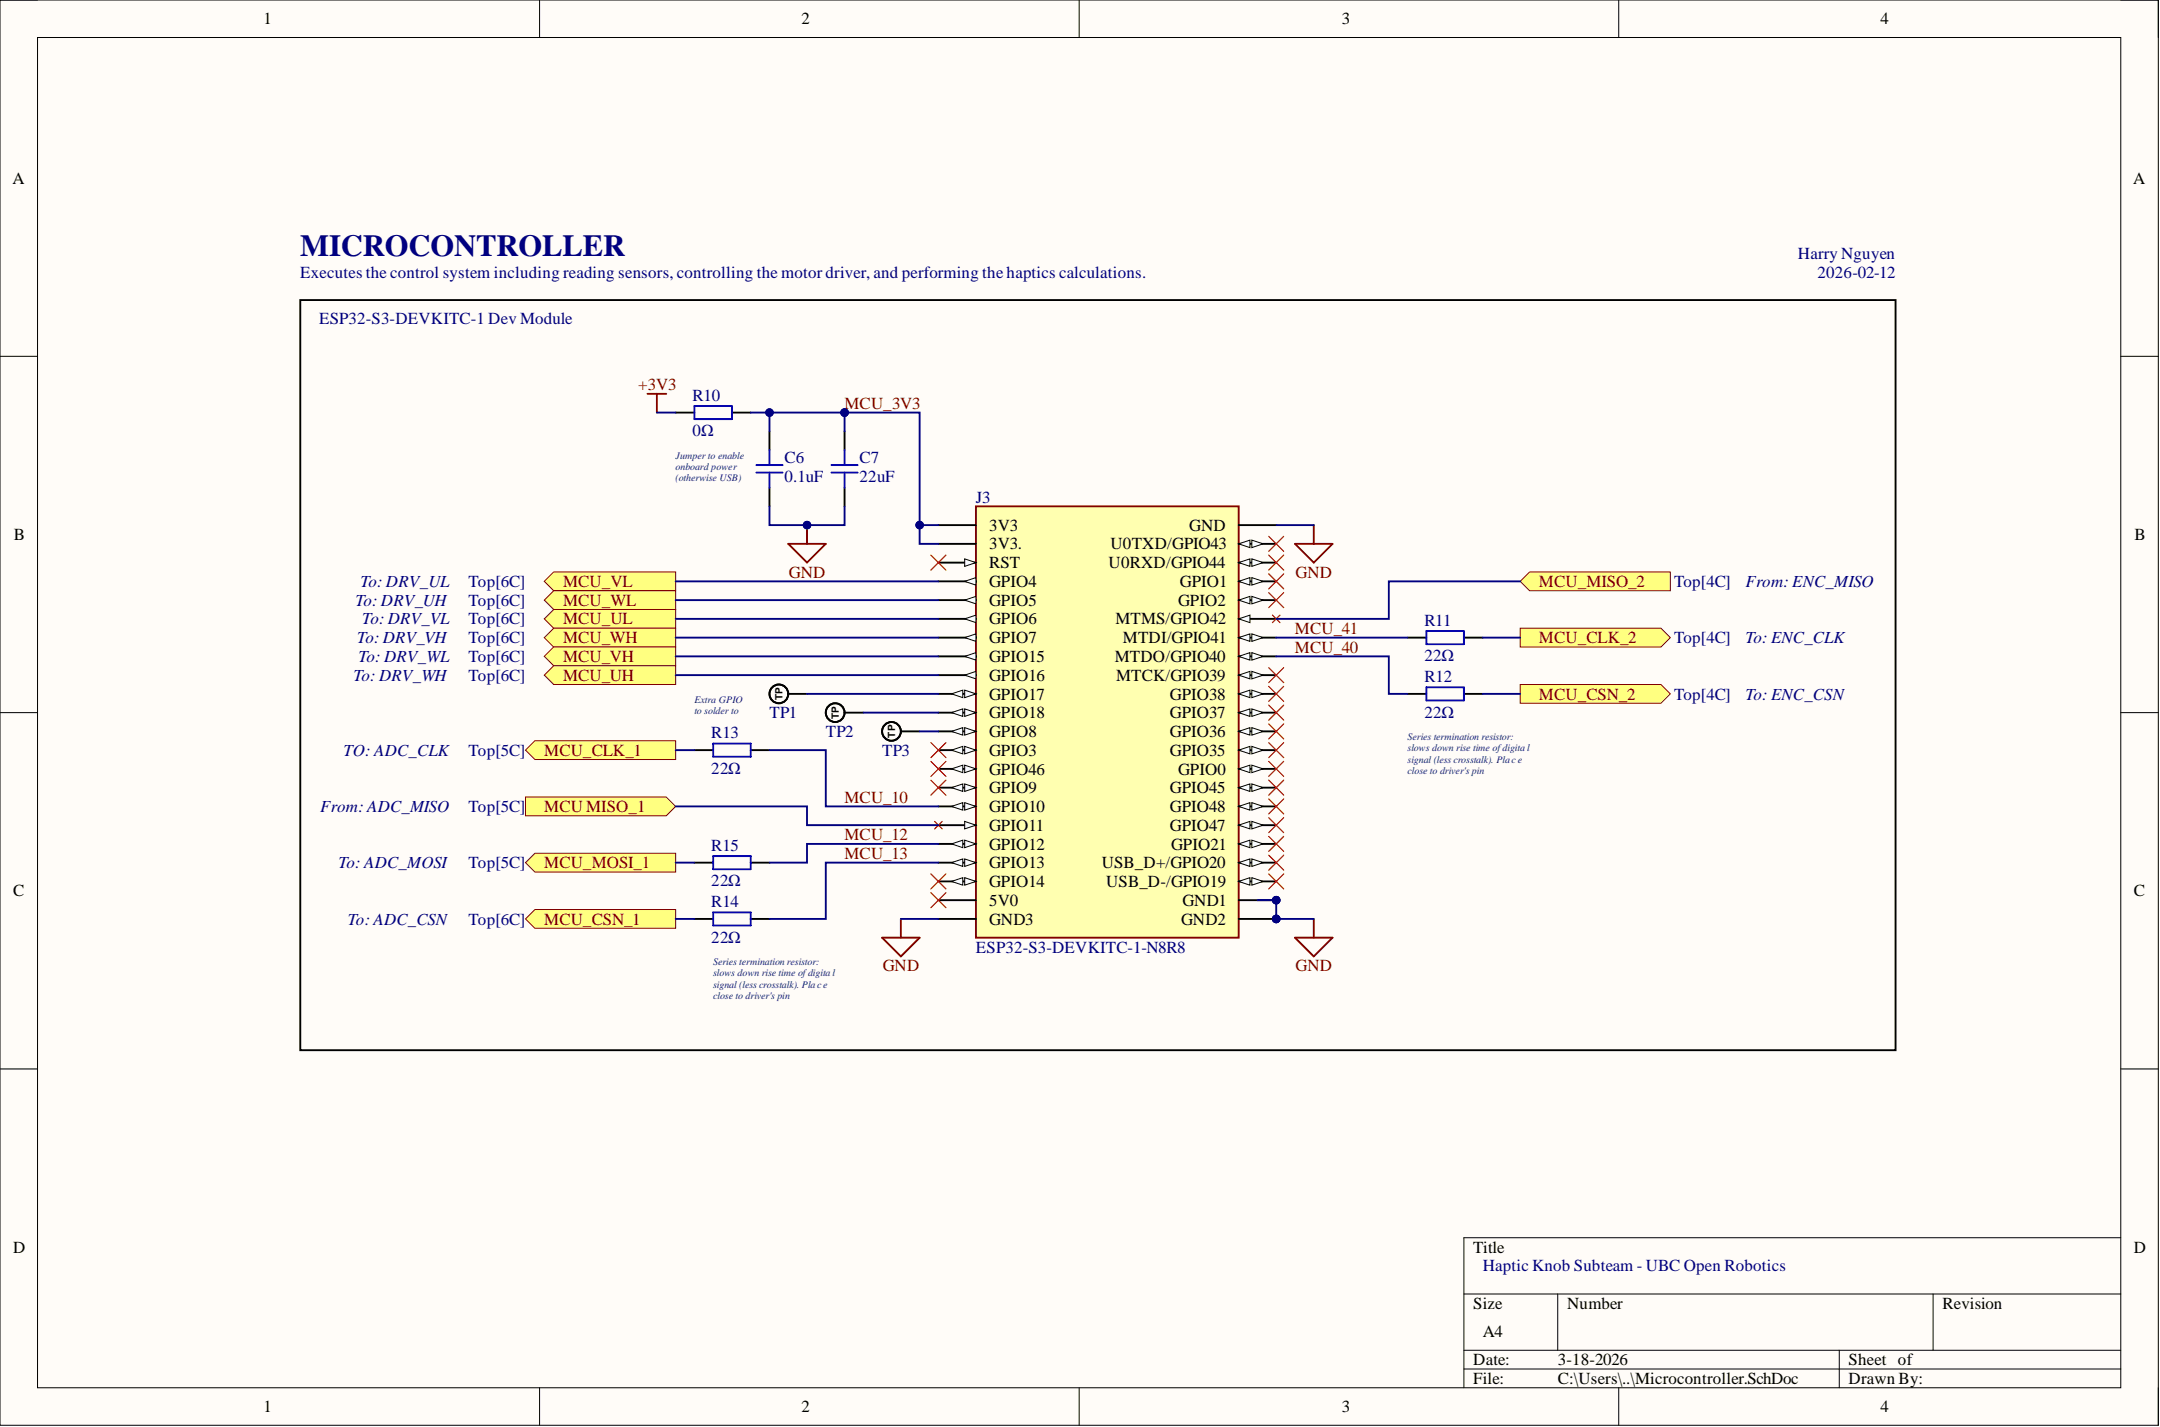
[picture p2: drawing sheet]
<svg xmlns="http://www.w3.org/2000/svg" width="292mm" height="193mm" viewBox="0 0 292 193" stroke-linecap="round" stroke-linejoin="round" font-family="sans-serif">
<defs><g id="words">
<text font-size="4.1" fill="#000080" x="40.6" y="34.6">MICROCONTROLLER</text>
<g font-size="2.3">
<text x="35.6" y="3.3">1</text>
<text x="108.4" y="3.3">2</text>
<text x="181.5" y="3.3">3</text>
<text x="254.3" y="3.3">4</text>
<text x="1.7" y="24.9">A</text>
<text x="288.5" y="24.9">A</text>
<text x="133.8" y="71.8">3V3</text>
<text x="160.8" y="71.8">GND</text>
<text x="1.9" y="73">B</text>
<text x="133.8" y="74.3">3V3.</text>
<text x="133.8" y="76.8">RST</text>
<text x="149.9" y="76.8">U0RXD/GPIO44</text>
<text x="150.2" y="74.3">U0TXD/GPIO43</text>
<text x="288.7" y="73">B</text>
<text x="133.8" y="79.4">GPIO4</text>
<text x="133.8" y="81.9">GPIO5</text>
<text x="159.3" y="81.9">GPIO2</text>
<text x="159.6" y="79.4">GPIO1</text>
<text x="133.8" y="84.4">GPIO6</text>
<text x="133.8" y="87">GPIO7</text>
<text x="133.8" y="89.5">GPIO15</text>
<text x="150.8" y="89.5">MTDO/GPIO40</text>
<text x="150.8" y="84.4">MTMS/GPIO42</text>
<text x="151.9" y="87">MTDI/GPIO41</text>
<text x="133.8" y="92.1">GPIO16</text>
<text x="133.8" y="94.6">GPIO17</text>
<text x="150.9" y="92.1">MTCK/GPIO39</text>
<text x="158.2" y="94.6">GPIO38</text>
<text x="133.8" y="97.1">GPIO18</text>
<text x="133.8" y="99.7">GPIO8</text>
<text x="158.2" y="97.1">GPIO37</text>
<text x="158.2" y="99.7">GPIO36</text>
<text x="133.8" y="102.2">GPIO3</text>
<text x="133.8" y="104.7">GPIO46</text>
<text x="133.8" y="107.3">GPIO9</text>
<text x="158.2" y="102.2">GPIO35</text>
<text x="158.2" y="107.3">GPIO45</text>
<text x="159.3" y="104.7">GPIO0</text>
<text x="133.8" y="109.8">GPIO10</text>
<text x="133.8" y="112.3">GPIO11</text>
<text x="158.2" y="109.8">GPIO48</text>
<text x="158.2" y="112.3">GPIO47</text>
<text x="133.8" y="114.9">GPIO12</text>
<text x="133.8" y="117.4">GPIO13</text>
<text x="133.8" y="120">GPIO14</text>
<text x="149" y="117.4">USB_D+/GPIO20</text>
<text x="149.6" y="120">USB_D-/GPIO19</text>
<text x="158.4" y="114.9">GPIO21</text>
<text x="1.8" y="121.2">C</text>
<text x="133.8" y="122.5">5V0</text>
<text x="133.8" y="125">GND3</text>
<text x="159.7" y="125">GND2</text>
<text x="159.9" y="122.5">GND1</text>
<text x="288.6" y="121.2">C</text>
<text x="1.8" y="169.4">D</text>
<text x="199.2" y="169.4">Title</text>
<text x="288.6" y="169.4">D</text>
<text x="199.2" y="177">Size</text>
<text x="211.9" y="177">Number</text>
<text x="262.7" y="177">Revision</text>
<text x="199.2" y="184.6">Date:</text>
<text x="200.5" y="180.8">A4</text>
<text x="210.7" y="184.6">3-18-2026</text>
<text x="250" y="184.6">Sheet of</text>
<text x="35.6" y="191">1</text>
<text x="108.4" y="191">2</text>
<text x="181.5" y="191">3</text>
<text x="199.2" y="187.2">File:</text>
<text x="210.7" y="187.2">C:\Users\..\Microcontroller.SchDoc</text>
<text x="250" y="187.2">Drawn By:</text>
<text x="254.3" y="191">4</text>
</g>
<g font-size="2.3" fill="#000080">
<text x="243.1" y="35">Harry Nguyen</text>
<text x="40.6" y="37.5">Executes the control system including reading sensors, controlling the motor driver, and performing the haptics calculations.</text>
<text x="245.8" y="37.5">2026-02-12</text>
<text x="43.1" y="43.9">ESP32-S3-DEVKITC-1 Dev Module</text>
<text x="93.7" y="54.2">R10</text>
<text x="93.7" y="59">0Ω</text>
<text x="106.1" y="62.6">C6</text>
<text x="106.1" y="65.2">0.1uF</text>
<text x="116.2" y="62.6">C7</text>
<text x="116.2" y="65.2">22uF</text>
<text x="132" y="68">J3</text>
<text x="48.1" y="81.9">To: DRV_UH</text>
<text x="48.7" y="79.4">To: DRV_UL</text>
<text x="63.4" y="79.4">Top[6C]</text>
<text x="63.4" y="81.9">Top[6C]</text>
<text x="226.4" y="79.4">Top[4C]</text>
<text x="236" y="79.4">From: ENC_MISO</text>
<text x="48.3" y="87">To: DRV_VH</text>
<text x="48.5" y="89.5">To: DRV_WL</text>
<text x="49" y="84.4">To: DRV_VL</text>
<text x="63.4" y="84.4">Top[6C]</text>
<text x="63.4" y="87">Top[6C]</text>
<text x="63.4" y="89.5">Top[6C]</text>
<text x="192.6" y="84.6">R11</text>
<text x="192.6" y="89.4">22Ω</text>
<text x="226.4" y="87">Top[4C]</text>
<text x="236" y="87">To: ENC_CLK</text>
<text x="47.8" y="92.1">To: DRV_WH</text>
<text x="63.4" y="92.1">Top[6C]</text>
<text x="192.6" y="92.2">R12</text>
<text x="226.4" y="94.6">Top[4C]</text>
<text x="236" y="94.6">To: ENC_CSN</text>
<text x="96.2" y="99.8">R13</text>
<text x="104.1" y="97.1">TP1</text>
<text x="111.7" y="99.7">TP2</text>
<text x="192.6" y="97">22Ω</text>
<text x="46.4" y="102.2">TO: ADC_CLK</text>
<text x="63.4" y="102.2">Top[5C]</text>
<text x="96.2" y="104.7">22Ω</text>
<text x="119.3" y="102.2">TP3</text>
<text x="43.3" y="109.8">From: ADC_MISO</text>
<text x="63.4" y="109.8">Top[5C]</text>
<text x="45.8" y="117.4">To: ADC_MOSI</text>
<text x="63.4" y="117.4">Top[5C]</text>
<text x="96.2" y="115.1">R15</text>
<text x="96.2" y="119.9">22Ω</text>
<text x="47" y="125">To: ADC_CSN</text>
<text x="63.4" y="125">Top[6C]</text>
<text x="96.2" y="122.7">R14</text>
<text x="96.2" y="127.5">22Ω</text>
<text x="132" y="128.8">ESP32-S3-DEVKITC-1-N8R8</text>
<text x="200.5" y="171.9">Haptic Knob Subteam - UBC Open Robotics</text>
</g>
<g font-size="2.3" fill="#800000">
<text x="86.3" y="52.7">+3V3</text>
<text x="114.2" y="55.3">MCU_3V3</text>
<text x="76.1" y="79.4">MCU_VL</text>
<text x="76.1" y="81.9">MCU_WL</text>
<text x="106.7" y="78.1">GND</text>
<text x="175.2" y="78.1">GND</text>
<text x="208.1" y="79.4">MCU_MISO_2</text>
<text x="76.1" y="84.4">MCU_UL</text>
<text x="76.1" y="87">MCU_WH</text>
<text x="76.1" y="89.5">MCU_VH</text>
<text x="175.1" y="85.7">MCU_41</text>
<text x="175.1" y="88.3">MCU_40</text>
<text x="208.1" y="87">MCU_CLK_2</text>
<text x="76.1" y="92.1">MCU_UH</text>
<text x="208.1" y="94.6">MCU_CSN_2</text>
<text x="73.6" y="102.2">MCU_CLK_1</text>
<text x="73.6" y="109.8">MCU MISO_1</text>
<text x="114.2" y="108.5">MCU_10</text>
<text x="114.2" y="113.6">MCU_12</text>
<text x="73.6" y="117.4">MCU_MOSI_1</text>
<text x="114.2" y="116.1">MCU_13</text>
<text x="73.6" y="125">MCU_CSN_1</text>
<text x="119.4" y="131.4">GND</text>
<text x="175.2" y="131.4">GND</text>
</g>
<g font-size="1.4" fill="#073763">
<text x="91.4" y="62">Jumper to enable</text>
<text x="91.4" y="63.6">onboard power</text>
<text x="91.4" y="65.1">(otherwise USB)</text>
<text x="93.9" y="95">Extra GPIO</text>
<text x="93.9" y="96.5">to solder to</text>
<text x="190.4" y="100.1">Series termination resistor:</text>
<text x="190.4" y="101.6">slows down rise time ofdigita l</text>
<text x="190.4" y="103.1">signal (less crosstalk). Place</text>
<text x="190.4" y="104.7">close to driver's pin</text>
<text x="96.4" y="130.5">Series termination resistor:</text>
<text x="96.4" y="132">slows down rise time ofdigita l</text>
<text x="96.4" y="133.6">signal (less crosstalk). Place</text>
<text x="96.4" y="135.1">close to driver's pin</text>
</g>
<g font-size="1.4">
<text x="105.8" y="94.7" transform="rotate(-90 105.8 94.7)">TP</text>
<text x="113.4" y="97.2" transform="rotate(-90 113.4 97.2)">TP</text>
<text x="121.1" y="99.7" transform="rotate(-90 121.1 99.7)">TP</text>
</g>
</g></defs>
<path d="M0 0h291.9v192.7h-291.9z" fill-rule="evenodd" fill="#fffcf8"/>
<path d="M0 0h291.9v192.7h-291.9z" fill="none" stroke="#000" stroke-width=".14"/>
<path d="M5.1 5.1h281.7v182.6h-281.7z" fill-rule="evenodd" fill="#fffcf8"/>
<g fill="none" stroke="#000" stroke-width=".14">
<path d="M0 0h5.1M5.1 5.1h281.7v182.6h-281.7zM73 0v5.1M145.9 0v5.1M218.9 0v5.1M286.8 0h5.1v5.1M0 48.2h5.1M286.8 48.2h5.1M0 96.4h5.1M286.8 96.4h5.1M0 144.6h5.1M286.8 144.6h5.1"/>
<path d="M198 175h88.8M210.7 175v7.6M261.4 175v7.6M286.8 167.4h-88.8v20.3M73 187.7v5M145.9 187.7v5M198 182.6h88.8M198 185.1h88.8M218.9 187.7v5M248.7 182.6v5.1M291.9 187.7v5"/>
</g>
<circle cx="172.6" cy="121.7" r=".51" fill="#000080"/>
<circle cx="172.6" cy="121.7" r=".51" fill="none" stroke="#000080" stroke-width=".14"/>
<circle cx="172.6" cy="124.3" r=".51" fill="#000080"/>
<circle cx="172.6" cy="124.3" r=".51" fill="none" stroke="#000080" stroke-width=".14"/>
<path d="M132 68.5h35.5v58.3h-35.5z" fill-rule="evenodd" fill="#ffffb0"/>
<path d="M132 68.5h35.5v58.3h-35.5z" fill="none" stroke="#800000" stroke-width=".25"/>
<path d="M126.9 71h5.1M126.9 73.5h5.1M126.9 76.1h5.1" fill="none" stroke="#000" stroke-width=".25"/>
<path d="M130.5 75.6l1.5 .5-1.5 .5z" fill="#f8fcff"/>
<path d="M130.5 75.6l1.5 .5-1.5 .5z" fill="none" stroke="#000" stroke-width=".14"/>
<path d="M126.9 78.6h5.1" fill="none" stroke="#000" stroke-width=".25"/>
<path d="M130.5 78.6l1.5-.5v1z" fill="#f8fcff"/>
<path d="M130.5 78.6l1.5-.5v1z" fill="none" stroke="#000" stroke-width=".14"/>
<path d="M126.9 81.2h5.1" fill="none" stroke="#000" stroke-width=".25"/>
<path d="M130.5 81.2l1.5-.6v1.1z" fill="#f8fcff"/>
<path d="M130.5 81.2l1.5-.6v1.1z" fill="none" stroke="#000" stroke-width=".14"/>
<path d="M126.9 83.7h5.1" fill="none" stroke="#000" stroke-width=".25"/>
<path d="M130.5 83.7l1.5-.5v1z" fill="#f8fcff"/>
<path d="M130.5 83.7l1.5-.5v1z" fill="none" stroke="#000" stroke-width=".14"/>
<path d="M126.9 86.2h5.1" fill="none" stroke="#000" stroke-width=".25"/>
<path d="M130.5 86.2l1.5-.5v1z" fill="#f8fcff"/>
<path d="M130.5 86.2l1.5-.5v1z" fill="none" stroke="#000" stroke-width=".14"/>
<path d="M126.9 88.8h5.1" fill="none" stroke="#000" stroke-width=".25"/>
<path d="M130.5 88.8l1.5-.5v1z" fill="#f8fcff"/>
<path d="M130.5 88.8l1.5-.5v1z" fill="none" stroke="#000" stroke-width=".14"/>
<path d="M126.9 91.3h5.1" fill="none" stroke="#000" stroke-width=".25"/>
<path d="M130.5 91.3l1.5-.5v1z" fill="#f8fcff"/>
<path d="M130.5 91.3l1.5-.5v1z" fill="none" stroke="#000" stroke-width=".14"/>
<path d="M126.9 93.8h5.1" fill="none" stroke="#000" stroke-width=".25"/>
<path d="M130.5 93.3l1.5 .5-1.5 .5z" fill="#f8fcff"/>
<path d="M130.5 93.3l1.5 .5-1.5 .5z" fill="none" stroke="#000" stroke-width=".14"/>
<path d="M128.7 93.8l1.5-.5v1z" fill="#f8fcff"/>
<path d="M128.7 93.8l1.5-.5v1z" fill="none" stroke="#000" stroke-width=".14"/>
<path d="M126.9 96.4h5.1" fill="none" stroke="#000" stroke-width=".25"/>
<path d="M130.5 95.9l1.5 .5-1.5 .5z" fill="#f8fcff"/>
<path d="M130.5 95.9l1.5 .5-1.5 .5z" fill="none" stroke="#000" stroke-width=".14"/>
<path d="M128.7 96.4l1.5-.5v1z" fill="#f8fcff"/>
<path d="M128.7 96.4l1.5-.5v1z" fill="none" stroke="#000" stroke-width=".14"/>
<path d="M126.9 98.9h5.1" fill="none" stroke="#000" stroke-width=".25"/>
<path d="M130.5 98.4l1.5 .5-1.5 .5z" fill="#f8fcff"/>
<path d="M130.5 98.4l1.5 .5-1.5 .5z" fill="none" stroke="#000" stroke-width=".14"/>
<path d="M128.7 98.9l1.5-.5v1z" fill="#f8fcff"/>
<path d="M128.7 98.9l1.5-.5v1z" fill="none" stroke="#000" stroke-width=".14"/>
<path d="M126.9 101.4h5.1" fill="none" stroke="#000" stroke-width=".25"/>
<path d="M130.5 100.9l1.5 .5-1.5 .5z" fill="#f8fcff"/>
<path d="M130.5 100.9l1.5 .5-1.5 .5z" fill="none" stroke="#000" stroke-width=".14"/>
<path d="M128.7 101.4l1.5-.5v1z" fill="#f8fcff"/>
<path d="M128.7 101.4l1.5-.5v1z" fill="none" stroke="#000" stroke-width=".14"/>
<path d="M126.9 104h5.1" fill="none" stroke="#000" stroke-width=".25"/>
<path d="M130.5 103.5l1.5 .5-1.5 .5z" fill="#f8fcff"/>
<path d="M130.5 103.5l1.5 .5-1.5 .5z" fill="none" stroke="#000" stroke-width=".14"/>
<path d="M128.7 104l1.5-.5v1z" fill="#f8fcff"/>
<path d="M128.7 104l1.5-.5v1z" fill="none" stroke="#000" stroke-width=".14"/>
<path d="M126.9 106.5h5.1" fill="none" stroke="#000" stroke-width=".25"/>
<path d="M130.5 106l1.5 .5-1.5 .5z" fill="#f8fcff"/>
<path d="M130.5 106l1.5 .5-1.5 .5z" fill="none" stroke="#000" stroke-width=".14"/>
<path d="M128.7 106.5l1.5-.5v1z" fill="#f8fcff"/>
<path d="M128.7 106.5l1.5-.5v1z" fill="none" stroke="#000" stroke-width=".14"/>
<path d="M126.9 109h5.1" fill="none" stroke="#000" stroke-width=".25"/>
<path d="M130.5 108.5l1.5 .5-1.5 .6z" fill="#f8fcff"/>
<path d="M130.5 108.5l1.5 .5-1.5 .6z" fill="none" stroke="#000" stroke-width=".14"/>
<path d="M128.7 109l1.5-.5v1.1z" fill="#f8fcff"/>
<path d="M128.7 109l1.5-.5v1.1z" fill="none" stroke="#000" stroke-width=".14"/>
<path d="M126.9 111.6h5.1" fill="none" stroke="#000" stroke-width=".25"/>
<path d="M130.5 111.1l1.5 .5-1.5 .5z" fill="#f8fcff"/>
<path d="M130.5 111.1l1.5 .5-1.5 .5z" fill="none" stroke="#000" stroke-width=".14"/>
<path d="M126.9 114.1h5.1" fill="none" stroke="#000" stroke-width=".25"/>
<path d="M130.5 113.6l1.5 .5-1.5 .5z" fill="#f8fcff"/>
<path d="M130.5 113.6l1.5 .5-1.5 .5z" fill="none" stroke="#000" stroke-width=".14"/>
<path d="M128.7 114.1l1.5-.5v1z" fill="#f8fcff"/>
<path d="M128.7 114.1l1.5-.5v1z" fill="none" stroke="#000" stroke-width=".14"/>
<path d="M126.9 116.7h5.1" fill="none" stroke="#000" stroke-width=".25"/>
<path d="M130.5 116.1l1.5 .6-1.5 .5z" fill="#f8fcff"/>
<path d="M130.5 116.1l1.5 .6-1.5 .5z" fill="none" stroke="#000" stroke-width=".14"/>
<path d="M128.7 116.7l1.5-.6v1.1z" fill="#f8fcff"/>
<path d="M128.7 116.7l1.5-.6v1.1z" fill="none" stroke="#000" stroke-width=".14"/>
<path d="M126.9 119.2h5.1" fill="none" stroke="#000" stroke-width=".25"/>
<path d="M130.5 118.7l1.5 .5-1.5 .5z" fill="#f8fcff"/>
<path d="M130.5 118.7l1.5 .5-1.5 .5z" fill="none" stroke="#000" stroke-width=".14"/>
<path d="M128.7 119.2l1.5-.5v1z" fill="#f8fcff"/>
<path d="M128.7 119.2l1.5-.5v1z" fill="none" stroke="#000" stroke-width=".14"/>
<path d="M167.5 71h5.1M167.5 73.5h5.1M126.9 121.7h5.1M126.9 124.3h5.1" fill="none" stroke="#000" stroke-width=".25"/>
<path d="M167.5 73.5l1.5-.5v1.1z" fill="#f8fcff"/>
<path d="M167.5 73.5l1.5-.5v1.1z" fill="none" stroke="#000" stroke-width=".14"/>
<path d="M169.3 73l1.5 .5-1.5 .6z" fill="#f8fcff"/>
<path d="M169.3 73l1.5 .5-1.5 .6z" fill="none" stroke="#000" stroke-width=".14"/>
<path d="M167.5 76.1h5.1" fill="none" stroke="#000" stroke-width=".25"/>
<path d="M167.5 76.1l1.5-.5v1z" fill="#f8fcff"/>
<path d="M167.5 76.1l1.5-.5v1z" fill="none" stroke="#000" stroke-width=".14"/>
<path d="M169.3 75.6l1.5 .5-1.5 .5z" fill="#f8fcff"/>
<path d="M169.3 75.6l1.5 .5-1.5 .5z" fill="none" stroke="#000" stroke-width=".14"/>
<path d="M167.5 78.6h5.1" fill="none" stroke="#000" stroke-width=".25"/>
<path d="M167.5 78.6l1.5-.5v1z" fill="#f8fcff"/>
<path d="M167.5 78.6l1.5-.5v1z" fill="none" stroke="#000" stroke-width=".14"/>
<path d="M169.3 78.1l1.5 .5-1.5 .5z" fill="#f8fcff"/>
<path d="M169.3 78.1l1.5 .5-1.5 .5z" fill="none" stroke="#000" stroke-width=".14"/>
<path d="M167.5 81.2h5.1" fill="none" stroke="#000" stroke-width=".25"/>
<path d="M167.5 81.2l1.5-.6v1.1z" fill="#f8fcff"/>
<path d="M167.5 81.2l1.5-.6v1.1z" fill="none" stroke="#000" stroke-width=".14"/>
<path d="M169.3 80.6l1.5 .6-1.5 .5z" fill="#f8fcff"/>
<path d="M169.3 80.6l1.5 .6-1.5 .5z" fill="none" stroke="#000" stroke-width=".14"/>
<path d="M167.5 83.7h5.1" fill="none" stroke="#000" stroke-width=".25"/>
<path d="M167.5 83.7l1.5-.5v1z" fill="#f8fcff"/>
<path d="M167.5 83.7l1.5-.5v1z" fill="none" stroke="#000" stroke-width=".14"/>
<path d="M167.5 86.2h5.1" fill="none" stroke="#000" stroke-width=".25"/>
<path d="M167.5 86.2l1.5-.5v1z" fill="#f8fcff"/>
<path d="M167.5 86.2l1.5-.5v1z" fill="none" stroke="#000" stroke-width=".14"/>
<path d="M169.3 85.7l1.5 .5-1.5 .5z" fill="#f8fcff"/>
<path d="M169.3 85.7l1.5 .5-1.5 .5z" fill="none" stroke="#000" stroke-width=".14"/>
<path d="M167.5 88.8h5.1" fill="none" stroke="#000" stroke-width=".25"/>
<path d="M167.5 88.8l1.5-.5v1z" fill="#f8fcff"/>
<path d="M167.5 88.8l1.5-.5v1z" fill="none" stroke="#000" stroke-width=".14"/>
<path d="M169.3 88.3l1.5 .5-1.5 .5z" fill="#f8fcff"/>
<path d="M169.3 88.3l1.5 .5-1.5 .5z" fill="none" stroke="#000" stroke-width=".14"/>
<path d="M167.5 91.3h5.1" fill="none" stroke="#000" stroke-width=".25"/>
<path d="M167.5 91.3l1.5-.5v1z" fill="#f8fcff"/>
<path d="M167.5 91.3l1.5-.5v1z" fill="none" stroke="#000" stroke-width=".14"/>
<path d="M169.3 90.8l1.5 .5-1.5 .5z" fill="#f8fcff"/>
<path d="M169.3 90.8l1.5 .5-1.5 .5z" fill="none" stroke="#000" stroke-width=".14"/>
<path d="M167.5 93.8h5.1" fill="none" stroke="#000" stroke-width=".25"/>
<path d="M167.5 93.8l1.5-.5v1z" fill="#f8fcff"/>
<path d="M167.5 93.8l1.5-.5v1z" fill="none" stroke="#000" stroke-width=".14"/>
<path d="M169.3 93.3l1.5 .5-1.5 .5z" fill="#f8fcff"/>
<path d="M169.3 93.3l1.5 .5-1.5 .5z" fill="none" stroke="#000" stroke-width=".14"/>
<path d="M167.5 96.4h5.1" fill="none" stroke="#000" stroke-width=".25"/>
<path d="M167.5 96.4l1.5-.5v1z" fill="#f8fcff"/>
<path d="M167.5 96.4l1.5-.5v1z" fill="none" stroke="#000" stroke-width=".14"/>
<path d="M169.3 95.9l1.5 .5-1.5 .5z" fill="#f8fcff"/>
<path d="M169.3 95.9l1.5 .5-1.5 .5z" fill="none" stroke="#000" stroke-width=".14"/>
<path d="M167.5 98.9h5.1" fill="none" stroke="#000" stroke-width=".25"/>
<path d="M167.5 98.9l1.5-.5v1z" fill="#f8fcff"/>
<path d="M167.5 98.9l1.5-.5v1z" fill="none" stroke="#000" stroke-width=".14"/>
<path d="M169.3 98.4l1.5 .5-1.5 .5z" fill="#f8fcff"/>
<path d="M169.3 98.4l1.5 .5-1.5 .5z" fill="none" stroke="#000" stroke-width=".14"/>
<path d="M167.5 101.4h5.1" fill="none" stroke="#000" stroke-width=".25"/>
<path d="M167.5 101.4l1.5-.5v1z" fill="#f8fcff"/>
<path d="M167.5 101.4l1.5-.5v1z" fill="none" stroke="#000" stroke-width=".14"/>
<path d="M169.3 100.9l1.5 .5-1.5 .5z" fill="#f8fcff"/>
<path d="M169.3 100.9l1.5 .5-1.5 .5z" fill="none" stroke="#000" stroke-width=".14"/>
<path d="M167.5 104h5.1" fill="none" stroke="#000" stroke-width=".25"/>
<path d="M167.5 104l1.5-.5v1z" fill="#f8fcff"/>
<path d="M167.5 104l1.5-.5v1z" fill="none" stroke="#000" stroke-width=".14"/>
<path d="M169.3 103.5l1.5 .5-1.5 .5z" fill="#f8fcff"/>
<path d="M169.3 103.5l1.5 .5-1.5 .5z" fill="none" stroke="#000" stroke-width=".14"/>
<path d="M167.5 106.5h5.1" fill="none" stroke="#000" stroke-width=".25"/>
<path d="M167.5 106.5l1.5-.5v1z" fill="#f8fcff"/>
<path d="M167.5 106.5l1.5-.5v1z" fill="none" stroke="#000" stroke-width=".14"/>
<path d="M169.3 106l1.5 .5-1.5 .5z" fill="#f8fcff"/>
<path d="M169.3 106l1.5 .5-1.5 .5z" fill="none" stroke="#000" stroke-width=".14"/>
<path d="M167.5 109h5.1" fill="none" stroke="#000" stroke-width=".25"/>
<path d="M167.5 109l1.5-.5v1.1z" fill="#f8fcff"/>
<path d="M167.5 109l1.5-.5v1.1z" fill="none" stroke="#000" stroke-width=".14"/>
<path d="M169.3 108.5l1.5 .5-1.5 .6z" fill="#f8fcff"/>
<path d="M169.3 108.5l1.5 .5-1.5 .6z" fill="none" stroke="#000" stroke-width=".14"/>
<path d="M167.5 111.6h5.1" fill="none" stroke="#000" stroke-width=".25"/>
<path d="M167.5 111.6l1.5-.5v1z" fill="#f8fcff"/>
<path d="M167.5 111.6l1.5-.5v1z" fill="none" stroke="#000" stroke-width=".14"/>
<path d="M169.3 111.1l1.5 .5-1.5 .5z" fill="#f8fcff"/>
<path d="M169.3 111.1l1.5 .5-1.5 .5z" fill="none" stroke="#000" stroke-width=".14"/>
<path d="M167.5 114.1h5.1" fill="none" stroke="#000" stroke-width=".25"/>
<path d="M167.5 114.1l1.5-.5v1z" fill="#f8fcff"/>
<path d="M167.5 114.1l1.5-.5v1z" fill="none" stroke="#000" stroke-width=".14"/>
<path d="M169.3 113.6l1.5 .5-1.5 .5z" fill="#f8fcff"/>
<path d="M169.3 113.6l1.5 .5-1.5 .5z" fill="none" stroke="#000" stroke-width=".14"/>
<path d="M167.5 116.7h5.1" fill="none" stroke="#000" stroke-width=".25"/>
<path d="M167.5 116.7l1.5-.6v1.1z" fill="#f8fcff"/>
<path d="M167.5 116.7l1.5-.6v1.1z" fill="none" stroke="#000" stroke-width=".14"/>
<path d="M169.3 116.1l1.5 .6-1.5 .5z" fill="#f8fcff"/>
<path d="M169.3 116.1l1.5 .6-1.5 .5z" fill="none" stroke="#000" stroke-width=".14"/>
<path d="M167.5 119.2h5.1" fill="none" stroke="#000" stroke-width=".25"/>
<path d="M167.5 119.2l1.5-.5v1z" fill="#f8fcff"/>
<path d="M167.5 119.2l1.5-.5v1z" fill="none" stroke="#000" stroke-width=".14"/>
<path d="M169.3 118.7l1.5 .5-1.5 .5z" fill="#f8fcff"/>
<path d="M169.3 118.7l1.5 .5-1.5 .5z" fill="none" stroke="#000" stroke-width=".14"/>
<path d="M167.5 121.7h5.1" fill="none" stroke="#000" stroke-width=".25"/>
<circle cx="172.6" cy="121.7" r=".51" fill="#000080"/>
<circle cx="172.6" cy="121.7" r=".51" fill="none" stroke="#000080" stroke-width=".14"/>
<path d="M167.5 124.3h5.1" fill="none" stroke="#000" stroke-width=".25"/>
<circle cx="172.6" cy="124.3" r=".51" fill="#000080"/>
<circle cx="172.6" cy="124.3" r=".51" fill="none" stroke="#000080" stroke-width=".14"/>
<path d="M205.6 85h19l1.3 1.2-1.3 1.3h-19z" fill-rule="evenodd" fill="#ffff80"/>
<path d="M205.6 85h19l1.3 1.2-1.3 1.3h-19z" fill="none" stroke="#800000" stroke-width=".14"/>
<path d="M205.6 92.6h19l1.3 1.2-1.3 1.3h-19z" fill-rule="evenodd" fill="#ffff80"/>
<path d="M205.6 92.6h19l1.3 1.2-1.3 1.3h-19z" fill="none" stroke="#800000" stroke-width=".14"/>
<path d="M175.1 73.5h5.1l-2.5 2.6zM177.7 71v2.5M119.3 126.8h5.1l-2.6 2.5zM121.8 124.3v2.5M175.1 126.8h5.1l-2.5 2.5zM177.7 124.3v2.5" fill="none" stroke="#800000" stroke-width=".25"/>
<path d="M91.4 55.8h2.5M99 55.8h2.5" fill="none" stroke="#000" stroke-width=".25"/>
<path d="M93.9 54.9h5.1v1.8h-5.1z" fill="none" stroke="#00f" stroke-width=".25"/>
<g fill="none" stroke="#f00" stroke-width=".17">
<path d="M125.9 75.1l2 2M127.9 75.1l-2 2M171.6 77.6l2 2M171.6 75.1l2 2M171.6 72.5l2 2.1M173.6 77.6l-2 2M173.6 75.1l-2 2M173.6 72.5l-2 2.1M171.6 97.9l2 2M171.6 95.4l2 2M171.6 92.8l2 2M171.6 90.3l2 2"/>
<path d="M171.6 80.1l2 2.1M173.6 97.9l-2 2M173.6 95.4l-2 2M173.6 92.8l-2 2M173.6 90.3l-2 2M173.6 80.1l-2 2.1M125.9 100.4l2 2.1M125.9 103l2 2M125.9 105.5l2 2M125.9 118.2l2 2M127.9 100.4l-2 2.1M127.9 103l-2 2"/>
<path d="M127.9 105.5l-2 2M127.9 118.2l-2 2M171.6 118.2l2 2M171.6 115.6l2 2.1M171.6 113.1l2 2M171.6 110.6l2 2M171.6 108l2 2.1M171.6 105.5l2 2M171.6 103l2 2M171.6 100.4l2 2.1M173.6 118.2l-2 2M173.6 115.6l-2 2.1"/>
<path d="M173.6 113.1l-2 2M173.6 110.6l-2 2M173.6 108l-2 2.1M173.6 105.5l-2 2M173.6 103l-2 2M173.6 100.4l-2 2.1"/>
</g>
<path d="M73.6 78.6l1.3-1.3h16.5v2.6h-16.5z" fill-rule="evenodd" fill="#ffff80"/>
<path d="M73.6 78.6l1.3-1.3h16.5v2.6h-16.5z" fill="none" stroke="#800000" stroke-width=".14"/>
<path d="M73.6 81.2l1.3-1.3h16.5v2.5h-16.5z" fill-rule="evenodd" fill="#ffff80"/>
<path d="M73.6 81.2l1.3-1.3h16.5v2.5h-16.5z" fill="none" stroke="#800000" stroke-width=".14"/>
<path d="M73.6 83.7l1.3-1.3h16.5v2.6h-16.5z" fill-rule="evenodd" fill="#ffff80"/>
<path d="M73.6 83.7l1.3-1.3h16.5v2.6h-16.5z" fill="none" stroke="#800000" stroke-width=".14"/>
<path d="M73.6 86.2l1.3-1.2h16.5v2.5h-16.5z" fill-rule="evenodd" fill="#ffff80"/>
<path d="M73.6 86.2l1.3-1.2h16.5v2.5h-16.5z" fill="none" stroke="#800000" stroke-width=".14"/>
<path d="M73.6 88.8l1.3-1.3h16.5v2.5h-16.5z" fill-rule="evenodd" fill="#ffff80"/>
<path d="M73.6 88.8l1.3-1.3h16.5v2.5h-16.5z" fill="none" stroke="#800000" stroke-width=".14"/>
<path d="M73.6 91.3l1.3-1.3h16.5v2.6h-16.5z" fill-rule="evenodd" fill="#ffff80"/>
<path d="M73.6 91.3l1.3-1.3h16.5v2.6h-16.5z" fill="none" stroke="#800000" stroke-width=".14"/>
<path d="M190.4 93.8h2.5M190.4 86.2h2.5M198 93.8h2.5M198 86.2h2.5" fill="none" stroke="#000" stroke-width=".25"/>
<path d="M192.9 85.3h5.1v1.8h-5.1zM192.9 92.9h5.1v1.8h-5.1z" fill="none" stroke="#00f" stroke-width=".25"/>
<path d="M71.1 124.3l1.2-1.3h19.1v2.5h-19.1z" fill-rule="evenodd" fill="#ffff80"/>
<path d="M71.1 124.3l1.2-1.3h19.1v2.5h-19.1z" fill="none" stroke="#800000" stroke-width=".14"/>
<path d="M71.1 116.7l1.2-1.3h19.1v2.5h-19.1z" fill-rule="evenodd" fill="#ffff80"/>
<path d="M71.1 116.7l1.2-1.3h19.1v2.5h-19.1z" fill="none" stroke="#800000" stroke-width=".14"/>
<path d="M71.1 101.4l1.2-1.2h19.1v2.5h-19.1z" fill-rule="evenodd" fill="#ffff80"/>
<path d="M71.1 101.4l1.2-1.2h19.1v2.5h-19.1z" fill="none" stroke="#800000" stroke-width=".14"/>
<path d="M71.1 107.8h19l1.3 1.2-1.3 1.3h-19z" fill-rule="evenodd" fill="#ffff80"/>
<path d="M71.1 107.8h19l1.3 1.2-1.3 1.3h-19z" fill="none" stroke="#800000" stroke-width=".14"/>
<path d="M93.9 101.4h2.5M93.9 116.7h2.5M101.5 101.4h2.6M101.5 116.7h2.6" fill="none" stroke="#000" stroke-width=".25"/>
<path d="M96.4 100.6h5.1v1.7h-5.1zM96.4 115.8h5.1v1.7h-5.1z" fill="none" stroke="#00f" stroke-width=".25"/>
<path d="M205.6 78.6l1.2-1.3h19.1v2.6h-19.1z" fill-rule="evenodd" fill="#ffff80"/>
<path d="M205.6 78.6l1.2-1.3h19.1v2.6h-19.1z" fill="none" stroke="#800000" stroke-width=".14"/>
<path d="M104.1 58.3v2.6M114.2 58.3v2.6M104.1 65.9v2.6M114.2 65.9v2.6" fill="none" stroke="#000" stroke-width=".25"/>
<path d="M102.3 63.9h3.5M102.3 62.9h3.5M104.1 60.9v2M104.1 63.9v2M112.4 63.9h3.6M112.4 62.9h3.6M114.2 60.9v2M114.2 63.9v2" fill="none" stroke="#00f" stroke-width=".25"/>
<path d="M106.6 73.5h5.1l-2.6 2.6zM109.1 71v2.5" fill="none" stroke="#800000" stroke-width=".25"/>
<circle cx="109.1" cy="71" r=".51" fill="#000080"/>
<circle cx="109.1" cy="71" r=".51" fill="none" stroke="#000080" stroke-width=".14"/>
<g fill="none" stroke="#000" stroke-width=".25">
<path d="M40.6 40.6h215.7v101.4h-215.7zM106.6 93.8h2.5M114.2 96.4h2.5M121.8 98.9h2.6M93.9 124.3h2.5M101.5 124.3h2.6"/>
<circle cx="105.3" cy="93.8" r="1.27"/>
<circle cx="112.9" cy="96.4" r="1.27"/>
<circle cx="120.6" cy="98.9" r="1.27"/>
</g>
<path d="M172.1 83.2l1 1M173.1 83.2l-1 1M126.4 111.1l1 1M127.4 111.1l-1 1M125.9 120.7l2 2M127.9 120.7l-2 2" fill="none" stroke="#f00" stroke-width=".17"/>
<path d="M96.4 123.4h5.1v1.8h-5.1z" fill="none" stroke="#00f" stroke-width=".25"/>
<path d="M87.6 53.3h2.5M88.8 53.3v2.5" fill="none" stroke="#800000" stroke-width=".25"/>
<path d="M121.8 124.3h5.1M172.6 124.3h5.1" fill="none" stroke="#000080" stroke-width=".25"/>
<circle cx="172.6" cy="124.3" r=".51" fill="#000080"/>
<circle cx="172.6" cy="124.3" r=".51" fill="none" stroke="#000080" stroke-width=".14"/>
<path d="M172.6 71h5.1M172.6 86.2h17.8M200.5 86.2h5.1M200.5 93.8h5.1M104.1 101.4h7.6v7.6h15.2M126.9 114.1h-17.8v2.6h-5M170 121.7h2.6v2.6" fill="none" stroke="#000080" stroke-width=".25"/>
<circle cx="172.6" cy="121.7" r=".51" fill="#000080"/>
<circle cx="172.6" cy="121.7" r=".51" fill="none" stroke="#000080" stroke-width=".14"/>
<circle cx="172.6" cy="124.3" r=".51" fill="#000080"/>
<circle cx="172.6" cy="124.3" r=".51" fill="none" stroke="#000080" stroke-width=".14"/>
<g fill="none" stroke="#000080" stroke-width=".25">
<path d="M91.4 78.6h35.5M124.4 71h2.5M205.6 78.6h-17.8v5.1h-15.2M91.4 91.3h35.5M91.4 88.8h35.5M91.4 86.2h35.5M91.4 83.7h35.5M91.4 81.2h35.5M109.1 93.8h17.8M116.7 96.4h10.2M124.4 98.9h2.5M172.6 88.8h15.2v5h2.6"/>
<path d="M91.4 109h17.7v2.6h17.8M91.4 101.4h2.5M91.4 116.7h2.5M126.9 116.7h-15.2v7.6h-7.6M91.4 124.3h2.5"/>
</g>
<circle cx="124.4" cy="71" r=".51" fill="#000080"/>
<circle cx="124.4" cy="71" r=".51" fill="none" stroke="#000080" stroke-width=".14"/>
<path d="M88.8 55.8h2.6M114.2 55.8v2.5" fill="none" stroke="#000080" stroke-width=".25"/>
<circle cx="114.2" cy="55.8" r=".51" fill="#000080"/>
<circle cx="114.2" cy="55.8" r=".51" fill="none" stroke="#000080" stroke-width=".14"/>
<path d="M104.1 55.8v2.5" fill="none" stroke="#000080" stroke-width=".25"/>
<circle cx="104.1" cy="55.8" r=".51" fill="#000080"/>
<circle cx="104.1" cy="55.8" r=".51" fill="none" stroke="#000080" stroke-width=".14"/>
<path d="M101.5 55.8h22.9v17.7h2.5" fill="none" stroke="#000080" stroke-width=".25"/>
<circle cx="124.4" cy="71" r=".51" fill="#000080"/>
<circle cx="124.4" cy="71" r=".51" fill="none" stroke="#000080" stroke-width=".14"/>
<circle cx="114.2" cy="55.8" r=".51" fill="#000080"/>
<circle cx="114.2" cy="55.8" r=".51" fill="none" stroke="#000080" stroke-width=".14"/>
<circle cx="104.1" cy="55.8" r=".51" fill="#000080"/>
<circle cx="104.1" cy="55.8" r=".51" fill="none" stroke="#000080" stroke-width=".14"/>
<path d="M104.1 68.5v2.5h10.1v-2.5" fill="none" stroke="#000080" stroke-width=".25"/>
<circle cx="109.1" cy="71" r=".51" fill="#000080"/>
<circle cx="109.1" cy="71" r=".51" fill="none" stroke="#000080" stroke-width=".14"/>
<circle cx="114.2" cy="55.8" r=".51" fill="#000080"/>
<circle cx="114.2" cy="55.8" r=".51" fill="none" stroke="#000080" stroke-width=".14"/>
<use href="#words"/>
</svg>
